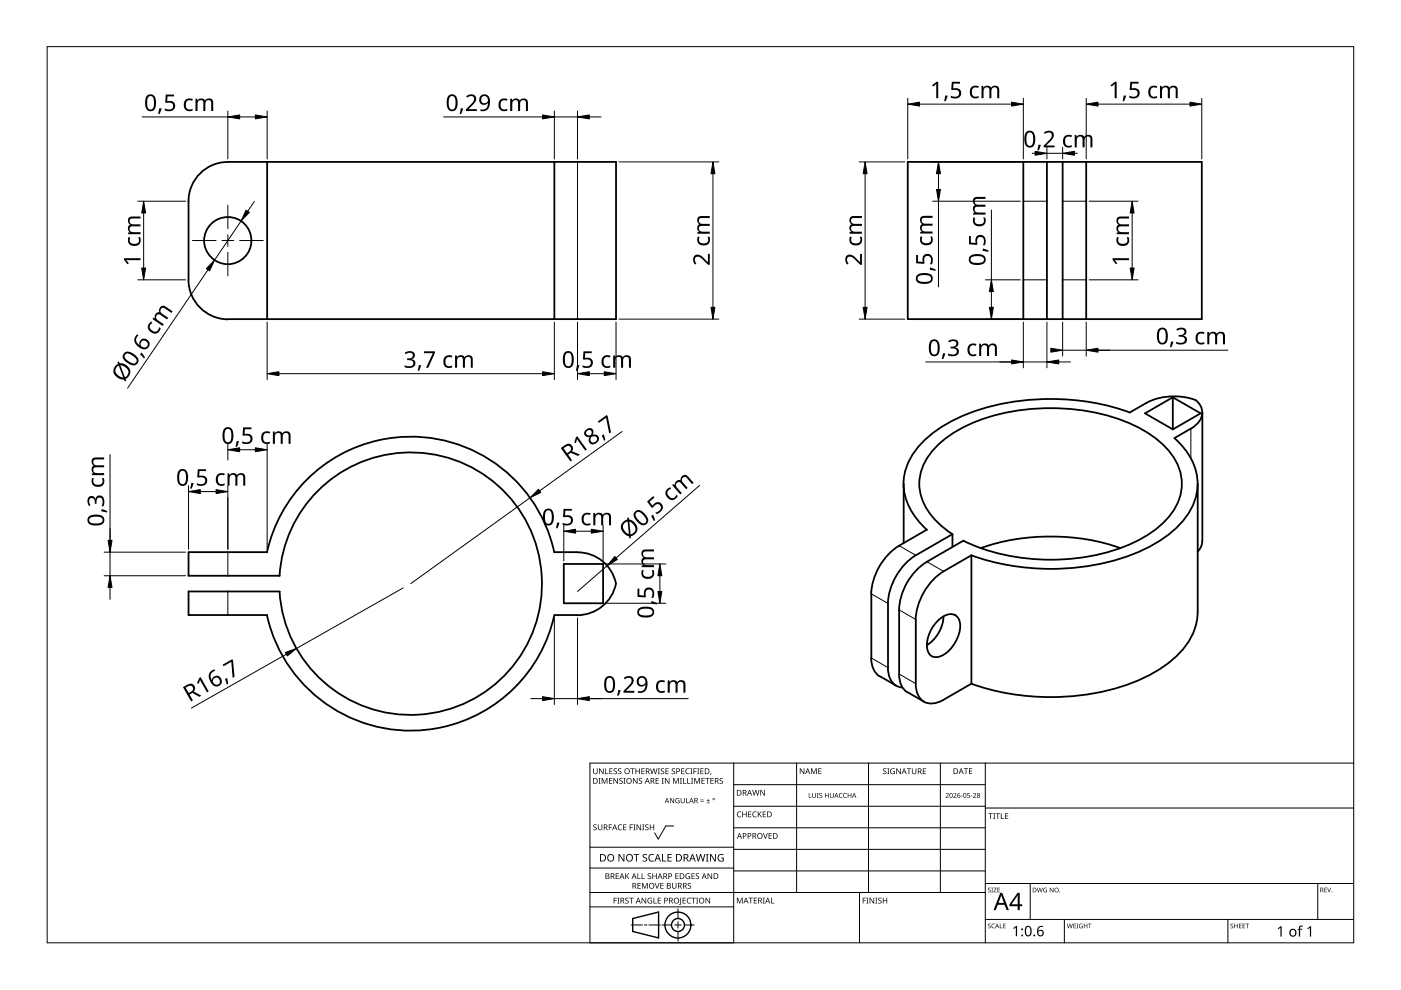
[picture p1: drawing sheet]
<svg xmlns="http://www.w3.org/2000/svg" width="297mm" height="210mm" viewBox="0 0 297 210" stroke-linecap="round" stroke-linejoin="round" font-family="sans-serif">
<g fill="none" stroke="#000" stroke-width=".38">
<path d="M56.6 34.3v33.4M117.5 34.3v33.4M192.5 34.3h62.3v33.4h-62.3zM217 34.3v33.4M222 34.3v33.4M225.3 34.3v33.4M230.3 34.3v33.4M40 59.3v-16.6a8.4 8.4 0 0 1 8.3-8.4h82.3v33.4h-82.3a8.4 8.4 0 0 1-8.3-8.3M243 85.4a13.2 13.2 0 0 1 10.5-.5 3.3 3.3 0 0 1-.4 5.6l-.6 .4M243.1 85.4l-3.5 2.1a50 50 0 0 0-37.1 1.4 20.2 20.2 0 0 0-10 9.4 11.5 11.5 0 0 0 2.4 12.4l1.6 1.6M248.7 84.2l-5.9 3.4 5.9 3.4M248.7 84.2v6.8"/>
<path d="M248.7 84.2l5.9 3.4-5.9 3.4M249 92.9a12.4 12.4 0 0 1 4.5 12.6 17.6 17.6 0 0 1-8.7 9.8 47.5 47.5 0 0 1-27.5 5 47.8 47.8 0 0 1-11.3-2.6M252.5 90.9l-3.5 2M254.9 87.5v27.2a3.1 3.1 0 0 1-1 2.3M56.6 117.1a31.2 31.2 0 0 1 30.5-24.5 31.2 31.2 0 0 1 30.4 24.5h4.9a8.2 8.2 0 0 1 8.2 6.7 8.4 8.4 0 0 1-8.2 6.6M56.6 117.1h-16.6v5h19.3M119.5 119.6h8.4v8.3h-8.4zM190.6 115.7a13 13 0 0 0-5.9 10.2M191.6 102.6v12.5M196.5 119.1a12.7 12.7 0 0 0-5.9 10.2M196.5 112.3l-5.9 3.4M201.9 113.3a14.2 14.2 0 0 1-6.9-9.7 11.5 11.5 0 0 1 4.5-9.9 33.5 33.5 0 0 1 18.5-6.9 41.5 41.5 0 0 1 25.2 4.9 14.2 14.2 0 0 1 7.3 9.5 11.4 11.4 0 0 1-4.5 10.2 33.6 33.6 0 0 1-18.5 7 43.7 43.7 0 0 1-23.2-3.7"/>
<path d="M201.9 113.2l-7.8 4.5a13.1 13.1 0 0 0-5.8 10.2v13.7a3.8 3.8 0 0 0 2.3 4l.7 .2M201.9 113.2v2.8M204.3 114.6l-7.8 4.5M206 117.7l-5.9 3.4M206 117.7v27.3M207.9 116.2a45.8 45.8 0 0 1 29.6 0M253.9 102.6v27.2M56.6 130.4a31.2 31.2 0 0 0 30.5 24.5 31.2 31.2 0 0 0 30.4-24.5M59.3 122.1a27.8 27.8 0 0 1 42.2-22.2 27.8 27.8 0 0 1 0 47.7 27.8 27.8 0 0 1-42.2-22.2M59.3 125.4h-19.3v5h16.6M117.5 130.4h4.9M184.7 139.5l.1 .8a4 4 0 0 0 1.6 3.1"/>
<path d="M184.7 125.9v13.6M190.6 129.3v13.6M194.2 131.3l-.1 13.7a3.8 3.8 0 0 0 2.8 4.1 4.8 4.8 0 0 0 3.1-.7M198.7 131.7a3.3 3.3 0 0 1 3.8-1.3 3.3 3.3 0 0 1 .8 4 6.8 6.8 0 0 1-4.6 4.9 2.08 2.08 0 0 1-2.2-2.5 7.7 7.7 0 0 1 2.2-5.1zM200 130.7a7.7 7.7 0 0 1-3.5 6.1M200 121.2a13.1 13.1 0 0 0-5.9 10.2M253.9 129.8a13.8 13.8 0 0 1-6 10.6 38.9 38.9 0 0 1-20.1 7.2 50.7 50.7 0 0 1-21.8-2.6M186.5 143.3l3.5 2.1M190.6 142.9a4.4 4.4 0 0 0 1.7 3.8M192.4 146.7l3.5 2.1M206 145l-5.9 3.4"/>
<circle cx="48.3" cy="51" r="5"/>
</g>
<g fill="none" stroke="#000" stroke-width=".21">
<path d="M122.4 34.3v33.4M217 42.7h5M222 59.3h-5M225.3 42.7h5M230.3 59.3h-5M252.5 90.9v6.3M48.3 117.1v5M190.6 115.7l3.6 2M196.5 119.1l3.6 2M48.3 125.4v5M184.7 125.9l3.6 2M184.7 139.5l3.6 2.1"/>
<path d="M190.6 129.3l3.6 2M190.6 142.9l3.6 2.1"/>
</g>
<path d="M10 9.9h277v190h-277z" fill="none" stroke="#000" stroke-width=".21"/>
<g fill="none" stroke="#000" stroke-width=".21">
<path d="M125.1 179.6h30.5M142.8 175.1h-1.6l-1.6 2.8-.8-1.3M155.6 166.4h53.3M155.6 161.8v38.1h-30.5v-38.1h161.9M168.9 161.8v27.4M184.1 161.8v27.4M199.4 161.8v27.4M208.9 170.9h-53.3M208.9 175.5h-53.3M208.9 161.8v38.1M287 171.3h-78.1M125.1 192.3h30.5"/>
<path d="M125.1 189.2h83.8M133.8 196.1h2.4M136.6 196.1h.6M140 196.1h-2.4M140.3 196.1h2.1M143.1 196.1h1.3M143.7 195.4v1.4M143.7 197.5v2M143.7 192.7v2M147.2 196.1h-2.1M155.6 180.1h53.3M155.6 184h-30.5"/>
<path d="M182.2 189.2v10.7M208.9 184.7h-53.3M218.4 187.3v7.6M225.7 194.9v5M260.3 194.9v5M279.4 187.3v7.6M287 194.9h-78.1M287 187.3h-78.1"/>
</g>
<g fill="#000">
<path d="M125.8 174.9l.5-.1h.2l-.1 .2a.25 .25 0 0 0-.3-.1 .25 .25 0 0 0 0 .4 .42 .42 0 0 1 .4 .5 .42 .42 0 0 1-.7 .2v-.1a.27 .27 0 0 0 .5 0 .27 .27 0 0 0-.1-.4l-.4-.2zM125.8 162.9h.1v.8a.32 .32 0 0 0 .3 .3 .32 .32 0 0 0 .3-.3v-.8h.2v.8a.47 .47 0 0 1-.5 .4 .47 .47 0 0 1-.4-.4zM126.9 165h.4l-.1 .1v1l.1 .1h-.4l.1-.1v-1zM126.8 174.8h.1v.8a.32 .32 0 0 0 .3 .3 .32 .32 0 0 0 .3-.3v-.8h.2v.8a.47 .47 0 0 1-.5 .4 .47 .47 0 0 1-.4-.4zM127 162.9h.2l.6 1v-1h.2v1.2h-.2l-.7-1 .1 1h-.2zM127.6 165h.2l.4 1 .4-1h.2v1.2h-.2v-1.1l-.4 1.1h-.1l-.4-1.1v1.1h-.1zM128.3 162.9h.2v1.1h.5v.1h-.7zM129.1 174.8h.7v.1h-.6v.5h.5v.1h-.5v.5h-.1zM129.1 165h.7v.1h-.5v.4h.5v.1h-.5v.4h.5v.2h-.7zM129.2 162.9h.7v.1h-.5v.4h.4v.2h-.4v.4h.5v.1h-.7zM130.1 163l.5-.1 .2 .1v.1a.25 .25 0 0 0-.4-.1 .25 .25 0 0 0 0 .4 .42 .42 0 0 1 .4 .5 .42 .42 0 0 1-.7 .2v-.1a.27 .27 0 0 0 .5 0 .27 .27 0 0 0-.1-.4l-.4-.2zM130.1 165h.1l.7 1v-1h.1v1.2h-.2l-.6-1v1h-.1z"/>
<path d="M131.1 175l.5-.2 .3 .1-.1 .1a.49 .49 0 0 0-.7 .4 .49 .49 0 0 0 .8 .4 .57 .57 0 0 1-.8 0 .57 .57 0 0 1 0-.8zM131.1 163l.4-.1 .2 .1v.1a.25 .25 0 0 0-.4-.1 .25 .25 0 0 0 0 .4 .42 .42 0 0 1 .4 .5 .42 .42 0 0 1-.6 .2v-.1a.27 .27 0 0 0 .4 0 .27 .27 0 0 0-.1-.4l-.3-.2zM131.4 165.1l.4-.2 .2 .1v.1a.25 .25 0 0 0-.4-.1 .25 .25 0 0 0 0 .4l.4 .2v.4l-.4 .2-.3-.1 .1-.1a.27 .27 0 0 0 .4 .1 .27 .27 0 0 0-.1-.4l-.4-.3zM132.2 165h.4l-.1 .1v1l.1 .1h-.4l.1-.1v-1zM132.1 174.8h.7v.1h-.5v.4h.5v.1h-.5v.5h.5v.1h-.7zM133.5 174.8h.7v.1h-.5v.5h.5v.1h-.5v.5h-.2zM133.6 162.9h.9v.1h-.3v1.1h-.2v-1.1h-.4zM134.3 174.8h.4l-.1 .1v1l.1 .1h-.4l.1-.1v-1zM134.2 165h.2l.6 1v-1h.2v1.2h-.2l-.7-1v1h-.1zM134.7 162.9h.2v.5h.6v-.5h.2v1.2h-.2v-.5h-.6v.5h-.2zM135 174.8h.1l.7 1v-1h.1v1.2h-.2l-.6-1v1h-.1zM135.5 165.1l.4-.2 .2 .1v.1a.25 .25 0 0 0-.4-.1 .25 .25 0 0 0 0 .4l.4 .2v.4l-.4 .2-.3-.1 .1-.1a.27 .27 0 0 0 .4 .1 .27 .27 0 0 0-.1-.4l-.3-.3z"/>
<path d="M136.2 174.8h.4l-.1 .1v1l.1 .1h-.4l.1-.1v-1zM136 162.9h.7v.1h-.6v.4h.5v.2h-.5v.4h.6v.1h-.7zM136.8 174.9l.4-.1h.3l-.1 .2a.25 .25 0 0 0-.3-.1 .25 .25 0 0 0 0 .4 .42 .42 0 0 1 .4 .5 .42 .42 0 0 1-.7 .2v-.1a.27 .27 0 0 0 .5 0 .27 .27 0 0 0-.1-.4l-.4-.2zM137.8 174.8h.1v.5h.6v-.5h.2v1.2h-.2v-.6h-.6v.6h-.1zM137.8 162.9h.2l.3 1 .2-1h.2l.3 1 .2-1h.2l-.3 1.2h-.2l-.3-1-.3 1h-.1zM139 165h.7v.1h-.5v.4h.5v.1h-.5v.4h.5v.2h-.7zM139.5 162.9h.4l-.1 .1v1l.1 .1h-.4l.1-.1v-1zM140.3 165h.4l-.1 .1v1l.1 .1h-.4l.1-.1v-1zM140.1 163l.5-.1 .2 .1v.1a.25 .25 0 0 0-.4-.1 .25 .25 0 0 0 0 .4 .42 .42 0 0 1 .4 .5 .42 .42 0 0 1-.7 .2l.1-.1a.27 .27 0 0 0 .4 0 .27 .27 0 0 0-.1-.4l-.4-.2zM141.1 162.9h.7v.1h-.6v.4h.5v.2h-.5v.4h.6v.1h-.7zM141 165h.1l.7 1v-1h.1v1.2h-.1l-.7-1v1h-.1zM142.1 169.2h.1l.6 .9v-.9h.1v1.1h-.1l-.6-.9v.9h-.1z"/>
<path d="M142.5 163l.4-.1 .2 .1v.1a.25 .25 0 0 0-.4-.1 .25 .25 0 0 0 0 .4 .42 .42 0 0 1 .4 .5 .42 .42 0 0 1-.6 .2v-.1a.27 .27 0 0 0 .4 0 .27 .27 0 0 0-.1-.4l-.4-.2zM142.7 165h.2l.4 1 .4-1h.2v1.2h-.1v-1.1l-.4 1.1h-.2l-.4-1.1v1.1h-.1zM143.3 169.3l.5-.1 .3 .1-.1 .1a.45 .45 0 0 0-.7 .3 .45 .45 0 0 0 .6 .5v-.4h-.2v-.1h.4v.6a.6 .6 0 0 1-.8-.2 .6 .6 0 0 1 0-.8zM144.2 165h.4l-.2 .1v1l.2 .1h-.4l.1-.1v-1zM144.8 165h.2v1h.5v.2h-.7zM144.4 162.9h.7v.1h-.5v.4h.5v.2h-.5v.4h.5v.1h-.7zM144.3 169.2h.2v.7a.28 .28 0 0 0 .2 .3 .28 .28 0 0 0 .3-.3v-.7h.2v.7a.42 .42 0 0 1-.5 .4 .42 .42 0 0 1-.4-.4zM145.5 169.2h.1v1h.5v.1h-.6zM145.7 165h.2v1h.5v.2h-.7zM145.5 163.1l.3-.2 .4 .1v.1l-.3-.1a.49 .49 0 0 0-.4 .7 .49 .49 0 0 0 .7 .3 .57 .57 0 0 1-.8-.1 .57 .57 0 0 1 0-.8zM146.4 162.9h.4l-.1 .1v1l.1 .1h-.4l.1-.1v-1zM146.5 165h.5l-.2 .1v1l.2 .1h-.5l.2-.1v-1z"/>
<path d="M147 162.9h.7v.1h-.5v.5h.5v.1h-.5v.5h-.2zM147.2 165h.2l.4 1 .4-1h.2v1.2h-.2l.1-1.1-.5 1.1h-.1l-.4-1.1v1.1h-.1zM147.8 162.9h.5l-.2 .1v1l.2 .1h-.5l.2-.1v-1zM148.5 169.9h.7v.1h-.7zM148.5 169.5h.7v.2h-.7zM148.5 162.9h.7v.1h-.6v.4h.5v.2h-.5v.4h.6v.1h-.7zM148.7 165h.7v.1h-.5v.4h.5v.1h-.5v.4h.5v.2h-.7zM149.8 170.2h.7v.1h-.7zM149.5 165h.9v.1h-.3v1.1h-.2v-1.1h-.4zM150.1 169.4l.1 .3h.3l-.3 .1v.3l-.1-.3h-.3l.3-.1zM150.7 163.9h.1l-.2 .4zM150.6 165h.7v.1h-.5v.4h.5v.1h-.5v.4h.5v.2h-.7z"/>
<path d="M152.6 165.1l.4-.2 .3 .1-.1 .1a.25 .25 0 0 0-.4-.1 .25 .25 0 0 0 0 .4l.4 .2 .1 .4-.4 .2-.4-.1 .1-.1a.27 .27 0 0 0 .5 .1 .27 .27 0 0 0-.1-.4l-.4-.3zM156.4 172.2l.4-.2 .4 .1-.1 .1a.49 .49 0 0 0-.7 .5 .49 .49 0 0 0 .7 .4 .57 .57 0 0 1-.8 0 .57 .57 0 0 1 0-.8zM157.4 172.1h.1v.5h.7v-.5h.1v1.2h-.1v-.6h-.7v.6h-.1zM158.6 172.1h.7v.1h-.5v.4h.5v.1h-.5v.4h.5v.2h-.7zM159.7 172.2l.3-.2 .4 .1v.1h-.3a.49 .49 0 0 0-.4 .6 .49 .49 0 0 0 .7 .3 .57 .57 0 0 1-.8 0 .57 .57 0 0 1 0-.8zM159.5 167.5h.1l.3 1 .3-1h.1l.3 1 .3-1h.1l-.3 1.2h-.2l-.3-1.1-.2 1.1h-.2zM160.7 172.1h.1v.6l.5-.6h.2l-.5 .5 .5 .7h-.1l-.5-.6-.1 .6h-.1zM161.8 176.6h.1l.4 1.1 .3-1.1h.2l-.4 1.2h-.2zM161.2 167.5h.2l.6 1v-1h.2v1.2h-.2l-.7-1v1h-.1zM161.7 172.1h.7v.1h-.5v.4h.5v.1h-.5v.4h.5v.2h-.7zM163 176.6h.6v.2h-.5v.3h.5v.2h-.5v.4h.5v.1h-.6zM169.6 162.9h.2l.6 1v-1h.1v1.2h-.1l-.7-1v1h-.1z"/>
<path d="M171.5 168.1h.1v1h.5v.1h-.6zM172 162.9h.2l.4 1 .3-1h.3v1.2h-.2v-1l-.4 1h-.1l-.4-1.1v1.1h-.1zM172.2 168.1h.1v.7a.26 .26 0 0 0 .3 .3 .26 .26 0 0 0 .3-.3v-.7h.1v.7a.39 .39 0 0 1-.4 .4 .39 .39 0 0 1-.4-.4zM173.2 168.1h.4l-.2 1 .2 .1h-.4l.1-.1zM173.5 162.9h.7v.1h-.5v.4h.4v.1h-.4v.5h.5v.1h-.7zM173.8 168.2l.3-.1 .2 .1v.1a.25 .25 0 0 0-.4-.1 .25 .25 0 0 0 0 .4 .25 .25 0 0 0 .3 .1 .32 .32 0 0 1 0 .5 .32 .32 0 0 1-.5-.2 .25 .25 0 0 0 .3 .1 .25 .25 0 0 0 .1-.3l-.4-.3zM174.9 168.1h.1v.5h.6v-.5h.1v1.1h-.1v-.5h-.6v.5h-.1zM176 168.1h.1v.7a.26 .26 0 0 0 .3 .3 .26 .26 0 0 0 .2-.3v-.7h.1v.7a.39 .39 0 0 1-.3 .4 .39 .39 0 0 1-.4-.4zM178 168.3l.6-.1h-.2a.42 .42 0 0 0-.4 .6 .42 .42 0 0 0 .6 .2 .48 .48 0 0 1-.7 0 .48 .48 0 0 1 .1-.7zM178.9 168.3l.4-.2 .3 .1-.1 .1a.41 .41 0 0 0-.6 .4 .41 .41 0 0 0 .6 .3 .48 .48 0 0 1-.7 0 .48 .48 0 0 1 .1-.7zM179.7 168.1h.2v.5h.5v-.5h.1v1.1h-.1v-.5h-.5v.5h-.2zM187.3 163l.4-.1 .2 .1v.1a.25 .25 0 0 0-.4-.1 .25 .25 0 0 0 0 .4 .42 .42 0 0 1 .4 .5 .42 .42 0 0 1-.6 .2v-.1a.27 .27 0 0 0 .4 0 .27 .27 0 0 0-.1-.4l-.3-.2z"/>
<path d="M188.1 162.9h.5l-.2 .1v1l.2 .1h-.5l.2-.1v-1zM188.9 163.1l.5-.2 .3 .1v.1a.5 .5 0 0 0-.8 .4 .5 .5 0 0 0 .7 .5v-.4h-.3v-.1h.4v.6a.66 .66 0 0 1-.8-.1 .66 .66 0 0 1 0-.9zM190 162.9h.2l.7 1-.1-1h.2v1.2h-.2l-.6-1v1h-.2zM192.3 162.9h.9v.1h-.4v1.1h-.2v-1.1h-.3zM193.3 162.9h.2v.8a.32 .32 0 0 0 .3 .3 .32 .32 0 0 0 .3-.3v-.8h.2v.8a.47 .47 0 0 1-.5 .4 .47 .47 0 0 1-.5-.4zM195.7 162.9h.6v.1h-.5v.4h.5v.2h-.5v.4h.5v.1h-.6zM200.5 168.3a.37 .37 0 0 1 .6 0 .37 .37 0 0 1-.2 .5l-.3 .3h.6v.1h-.7l.3-.4a.27 .27 0 0 0 .2-.4 .27 .27 0 0 0-.4-.1zM202.1 168.3a.37 .37 0 0 1 .6 0 .37 .37 0 0 1-.2 .5l-.2 .3h.5v.1h-.7l.3-.4a.27 .27 0 0 0 .3-.4 .27 .27 0 0 0-.5-.1zM203.7 168.7h.4v.1h-.4zM204.4 162.9h.9v.1h-.4v1.1h-.2v-1.1h-.3zM205.1 168.1h.5v.2h-.4v.3a.34 .34 0 0 1 .5 .1 .34 .34 0 0 1-.2 .5 .34 .34 0 0 1-.4-.2 .29 .29 0 0 0 .4 .1 .29 .29 0 0 0 0-.5 .29 .29 0 0 0-.4 0zM205.8 168.7h.4v.1h-.4z"/>
<path d="M205.4 162.9h.7v.1h-.5v.4h.5v.1h-.5v.5h.5v.1h-.7zM206.3 168.3a.37 .37 0 0 1 .6 0 .37 .37 0 0 1-.2 .5l-.2 .3h.5v.1h-.7l.3-.4a.27 .27 0 0 0 .3-.4 .27 .27 0 0 0-.5-.1zM209.6 172.4h.9v.2h-.4v1h-.1v-1h-.4zM210.6 172.4h.4l-.1 .1v1l.1 .1h-.4l.1-.1v-1zM211.1 172.4h.9v.2h-.4v1h-.1v-1h-.4zM212.2 172.4h.2v1.1h.5v.1h-.7zM213.1 172.4h.7v.2h-.6v.3h.5v.2h-.5v.4h.6v.1h-.7zM130.1 190.3h.7v.2h-.5v.4h.4v.1h-.4v.6h-.2zM130.5 185.2h.7v.1h-.5v.4h.5v.1h-.5v.4h.5v.2h-.7zM130.9 190.3h.4l-.1 .2v.9l.1 .2h-.4l.1-.2v-.9zM131.1 181.1h.3l.8 1.3v-1.3h.2v1.6h-.3l-.8-1.4v1.4h-.2zM132.6 190.5l.4-.2 .3 .1-.1 .1a.25 .25 0 0 0-.4-.1 .25 .25 0 0 0 0 .4 .4 .4 0 0 1 .5 .3 .4 .4 0 0 1-.3 .5 .4 .4 0 0 1-.5-.2h.1a.27 .27 0 0 0 .5 .1 .27 .27 0 0 0-.1-.5l-.4-.2z"/>
<path d="M132.6 185.2h.1v.6l.6-.6h.1l-.4 .5 .5 .7h-.2l-.5-.6-.1 .6h-.1zM133.4 190.3h.9v.2h-.4v1.1h-.1v-1.1h-.4zM134.3 181.1h1.2v.2h-.5v1.4h-.2v-1.4h-.5zM135.2 185.2h.1v1h.5v.2h-.6zM135.2 187.2h.6v.1h-.5v.4h.5v.2h-.5v.4h.5v.1h-.6zM136 185.2h.2v1h.5v.2h-.7zM136.1 187.2h.2l.4 1 .4-1h.2v1.2h-.1v-1l-.4 1h-.2l-.4-1 .1 1h-.2zM136 190.3h.2l.7 1.1-.1-1.1h.2v1.3h-.2l-.6-1v1h-.2zM136.3 181.2l.4-.1h.5l-.2 .2a.33 .33 0 0 0-.5 .1 .33 .33 0 0 0 .4 .4 .49 .49 0 0 1 .3 .7 .49 .49 0 0 1-.8 .2l-.2-.1v-.2l.3 .1a.35 .35 0 0 0 .5-.2 .35 .35 0 0 0-.4-.4l-.3-.3zM137.4 190.5l.6-.2 .3 .1-.1 .1a.5 .5 0 0 0-.8 .4 .5 .5 0 0 0 .7 .5v-.3h-.3v-.2h.5v.6a.66 .66 0 0 1-.9-.1 .66 .66 0 0 1 0-.9zM137.4 185.3l.4-.2 .2 .1v.1a.25 .25 0 0 0-.4-.1 .25 .25 0 0 0 0 .4 .42 .42 0 0 1 .4 .6 .42 .42 0 0 1-.6 .2v-.2a.27 .27 0 0 0 .4 .1 .27 .27 0 0 0-.1-.4l-.3-.3zM137.7 181.3l.4-.2h.6l-.1 .2-.4-.1a.64 .64 0 0 0-.5 .9 .64 .64 0 0 0 .9 .3v.2a.83 .83 0 0 1-1-.3 .83 .83 0 0 1 .1-1z"/>
<path d="M138.6 190.3h.1v1.1h.5v.2h-.6zM138.8 187.2h.2l.3 1.1 .4-1.1h.1l-.4 1.2h-.1zM138.3 185.2h.2v.5h.6v-.5h.1v1.2h-.1v-.6h-.6v.6h-.2zM139.5 190.3h.6v.2h-.5v.4h.5v.1h-.5v.4h.5v.2h-.6zM140.4 181.1h.2v1.4h.7v.2h-.9zM140 187.2h.7v.1h-.5v.4h.5v.2h-.5v.4h.5v.1h-.7zM141.5 181.1h.9v.2h-.7v.4h.7v.2h-.7v.6h.7v.2h-.9zM142.5 187.2h.1v.8a.32 .32 0 0 0 .4 .3 .32 .32 0 0 0 .3-.3v-.8h.1v.8a.47 .47 0 0 1-.4 .4 .47 .47 0 0 1-.5-.4zM143.2 185.2h.7v.1h-.6v.4h.5v.1h-.5v.4h.6v.2h-.7zM144.2 190.3h.2v1.3l-.1 .2-.3 .1v-.2l.2-.1zM144.7 190.3h.7v.2h-.5v.4h.5v.1h-.5v.4h.5v.2h-.7zM145.5 185.3l.4-.2 .4 .1-.1 .1a.5 .5 0 0 0-.7 .4 .5 .5 0 0 0 .7 .5v-.3h-.3v-.2h.4v.6a.66 .66 0 0 1-.9-.1 .66 .66 0 0 1 .1-.9z"/>
<path d="M145.8 190.5l.3-.2 .4 .1v.1h-.3a.49 .49 0 0 0-.4 .6 .49 .49 0 0 0 .7 .3 .57 .57 0 0 1-.8 0 .57 .57 0 0 1 0-.8zM145.9 187.3l.4-.1 .2 .1v.1a.25 .25 0 0 0-.4-.1 .25 .25 0 0 0 0 .4l.4 .2v.3l-.4 .2h-.3l.1-.1a.27 .27 0 0 0 .4 0 .27 .27 0 0 0-.1-.4l-.4-.2zM146.6 190.3h.9v.2h-.4v1.1h-.1v-1.1h-.4zM146.6 185.2h.7v.1h-.5v.4h.5v.1h-.5v.4h.5v.2h-.7zM147.6 190.3h.4l-.1 .2v.9l.1 .2h-.4l.1-.2v-.9zM147.6 185.3l.4-.2 .2 .1v.1a.25 .25 0 0 0-.4-.1 .25 .25 0 0 0 0 .4 .42 .42 0 0 1 .4 .6 .42 .42 0 0 1-.7 .2l.1-.2a.27 .27 0 0 0 .4 .1 .27 .27 0 0 0-.1-.4l-.4-.3zM147.5 181.1h.2l.4 1.3 .3-1.3h.2l.4 1.3 .3-1.3h.2l-.4 1.6h-.2l-.4-1.4-.3 1.4h-.2zM149.7 181.1h.5l-.2 .1v1.3l.2 .2h-.5l.1-.2v-1.3zM149.6 190.3h.2l.6 1.1v-1.1h.2v1.3h-.2l-.7-1v1h-.1zM150 185.2h.2l.6 1v-1h.2v1.2h-.2l-.6-1v1h-.2zM150.5 181.1h.3l.8 1.3v-1.3h.2v1.6h-.2l-.9-1.4v1.4h-.2zM152.4 181.3l.7-.2h.3l-.1 .2a.65 .65 0 0 0-1 .5 .65 .65 0 0 0 .9 .7v-.5h-.3v-.2h.5v.8a.86 .86 0 0 1-1.1-.2 .86 .86 0 0 1 .1-1.1z"/>
<path d="M156.2 190.3h.3l.3 1 .4-1h.3v1.2h-.2v-1l-.4 1h-.1l-.4-1v1h-.2zM158.7 190.3h.9v.2h-.3v1h-.2v-1h-.4zM159.8 190.3h.7v.2h-.5v.3h.5v.2h-.5v.4h.5v.1h-.7zM161.7 190.3h.5l-.2 .2v.9l.2 .1h-.5l.2-.1v-.9zM163.5 190.3h.1v1.1h.6v.1h-.7zM182.9 190.3h.7v.2h-.5v.4h.5v.1h-.5v.6h-.2zM183.7 190.3h.4l-.1 .2v.9l.1 .2h-.4l.1-.2v-.9zM184.4 190.3h.1l.7 1v-1h.1v1.3h-.1l-.7-1v1h-.1zM185.6 190.3h.4l-.1 .2v.9l.1 .2h-.4l.1-.2v-.9zM186.2 190.5l.5-.2 .2 .1v.1a.25 .25 0 0 0-.4-.1 .25 .25 0 0 0 0 .4l.4 .2v.4l-.4 .2-.3-.1v-.1a.27 .27 0 0 0 .5 .1 .27 .27 0 0 0-.1-.5l-.4-.2zM187.2 190.3h.1v.6h.6v-.6h.2v1.3h-.2v-.6h-.6v.6h-.1zM209.5 188.3l.3-.1 .2 .2a.24 .24 0 0 0-.3-.1 .24 .24 0 0 0-.1 .3 .24 .24 0 0 0 .3 .1l.2 .2-.1 .2-.4 .1-.2-.2a.23 .23 0 0 0 .4 .2 .23 .23 0 0 0 0-.4l-.3-.2z"/>
<path d="M209.5 195.9l.3-.1 .2 .2a.24 .24 0 0 0-.3-.1 .24 .24 0 0 0-.1 .3 .24 .24 0 0 0 .3 .1 .31 .31 0 0 1 0 .5 .31 .31 0 0 1-.5-.1 .23 .23 0 0 0 .4 .1 .23 .23 0 0 0 0-.4l-.3-.2zM210.2 188.2h.3l-.1 .1 .1 .9h-.3l.1-.1zM210.3 196l.4-.2 .2 .1v.1a.39 .39 0 0 0-.6 .3 .39 .39 0 0 0 .6 .4 .46 .46 0 0 1-.7-.1 .46 .46 0 0 1 .1-.6zM210.7 188.2h.6l-.5 .9h.5v.1h-.7l.5-.9h-.4zM212 195.8h.1v.9l.4 .1h-.5zM211.5 188.2h.5l-.4 .1v.3h.4l-.4 .1v.4l.4 .1h-.5zM212.7 195.8h.5l-.4 .1v.3h.4l-.4 .2v.3l.4 .1h-.5zM214.8 196.8l.6-.5h.2v2.2h-.2v-1.9l-.4 .4zM219.8 188.2h.2l.2 .8 .2-.8h.1l.3 .8 .2-.8h.1l-.3 1h-.1l-.2-.8-.3 .8h-.1zM221.3 188.3h.7h-.1a.4 .4 0 0 0-.6 .4 .4 .4 0 0 0 .6 .4v-.3l-.2-.1h.3v.5a.53 .53 0 0 1-.7-.2 .53 .53 0 0 1 0-.7zM222.6 188.2h.1l.5 .8v-.8h.1v1h-.1l-.5-.8v.8h-.1zM226.2 195.8h.1l.2 .9 .3-.9h.1l.2 .9 .2-.9h.1l-.2 1h-.1l-.3-.8-.2 .8h-.1z"/>
<path d="M227.6 195.8h.5l-.4 .1v.3h.4l-.4 .2v.3l.4 .1h-.5zM228.3 195.8h.3l-.1 .1 .1 .9h-.3l.1-.1zM228.9 196l.7-.1-.2 .1a.4 .4 0 0 0-.5 .3 .4 .4 0 0 0 .5 .4v-.3l-.2-.1h.4v.5a.53 .53 0 0 1-.7-.1 .53 .53 0 0 1 0-.7zM229.8 195.8h.1v.4h.5v-.4h.1v1h-.1v-.4h-.5v.4h-.1zM230.7 195.8h.7l-.3 .1v.9h-.1v-.9zM260.9 195.9l.4-.1 .1 .2a.24 .24 0 0 0-.3-.1 .24 .24 0 0 0-.1 .3 .24 .24 0 0 0 .4 .1 .31 .31 0 0 1 0 .5 .31 .31 0 0 1-.5-.1 .23 .23 0 0 0 .3 .1 .23 .23 0 0 0 .1-.4l-.4-.2zM261.7 195.8h.1v.4h.5v-.4h.1v1h-.1v-.4h-.5v.4h-.1zM262.7 195.8h.5l-.4 .1v.3h.4l-.4 .2v.3l.4 .1h-.5zM263.5 195.8h.5l-.4 .1v.3h.4l-.4 .2v.3l.4 .1h-.5zM264.1 195.8h.7l-.3 .1v.9h-.1v-.9zM270.9 196.9l.6-.5h.2v2.2h-.2v-1.9l-.4 .3zM275.5 196.4l.7-.1v.2h-.4l-.1 .2-.1 .2h.5v.2h-.5v1.5h-.2v-1.5h-.3l.3-.2z"/>
<path d="M277.2 196.9l.6-.5h.2v2.2h-.3v-1.9l-.4 .3zM280.8 188.2h.5l-.4 .1v.3h.4l-.4 .1v.4l.4 .1h-.5zM281.4 188.2h.1l.3 .8 .3-.8h.1l-.3 1h-.1z"/>
<path d="M125.8 165h.3a.54 .54 0 0 1 .6 .6 .56 .56 0 0 1-.6 .6h-.3zM125.9 165.1v.9h.2a.43 .43 0 0 0 .5-.4 .41 .41 0 0 0-.5-.5z"/>
<path d="M128 174.8h.3a.35 .35 0 0 1 .5 .2 .35 .35 0 0 1-.3 .5l.4 .5h-.2l-.3-.5h-.2v.5h-.2zM128.2 174.9v.5h.1a.23 .23 0 0 0 .3-.2 .23 .23 0 0 0-.3-.3z"/>
<path d="M130.3 174.8h.1l.5 1.2h-.2l-.1-.4h-.5l-.2 .4h-.1zM130.3 175l-.2 .5h.4z"/>
<path d="M132.3 163.5a.61 .61 0 0 1 1.2 0 .61 .61 0 0 1-1.2 0zM132.7 163.1l-.1 .4a.45 .45 0 0 0 .5 .4 .45 .45 0 0 0 .3-.5 .45 .45 0 0 0-.5-.4z"/>
<path d="M132.7 165.6a.61 .61 0 0 1 1.2 0 .61 .61 0 0 1-1.2 0zM133.1 165.2a.47 .47 0 0 0-.1 .7 .47 .47 0 0 0 .7-.1 .45 .45 0 0 0 0-.6 .45 .45 0 0 0-.6 0z"/>
<path d="M136.9 162.9h.4a.35 .35 0 0 1 .4 .3 .35 .35 0 0 1-.2 .4l.3 .5h-.2l-.3-.5h-.2v.5h-.2zM137.1 163v.5h.2a.23 .23 0 0 0 .3-.2 .23 .23 0 0 0-.3-.3z"/>
<path d="M137.2 165h.1l.5 1.2h-.2l-.1-.4h-.5l-.1 .4h-.2zM137.2 165.1l-.2 .6h.4z"/>
<path d="M138 165h.3a.35 .35 0 0 1 .4 .2 .35 .35 0 0 1-.2 .4l.3 .6h-.2l-.3-.5h-.2v.5h-.1zM138.1 165.1v.4h.2a.23 .23 0 0 0 .3-.2 .23 .23 0 0 0-.3-.2z"/>
<path d="M141.4 169.2h.1l.4 1.1h-.1l-.2-.3h-.4l-.1 .3h-.2zM141.4 169.3l-.2 .5h.4z"/>
<path d="M143.4 162.9h.3a.41 .41 0 0 1 .5 .5 .41 .41 0 0 1-.6 .3v.4h-.2zM143.6 163v.5a.29 .29 0 0 0 .4-.2 .29 .29 0 0 0-.4-.3z"/>
<path d="M146.5 169.2h.2l.4 1.1h-.2l-.1-.3h-.4l-.2 .3h-.1zM146.6 169.3l-.2 .5h.4z"/>
<path d="M147.2 169.2h.3a.31 .31 0 0 1 .4 .2 .31 .31 0 0 1-.2 .4l.3 .5h-.1l-.3-.5h-.2v.5h-.2zM147.4 169.3v.4h.1a.21 .21 0 0 0 .3-.2 .21 .21 0 0 0-.3-.2z"/>
<path d="M149.4 162.9h.4a.61 .61 0 0 1 .6 .6 .61 .61 0 0 1-.6 .6h-.4zM149.6 163v1h.2a.48 .48 0 0 0 .4-.5 .48 .48 0 0 0-.4-.5z"/>
<path d="M151.1 169.4a.24 .24 0 0 1 .4 0 .24 .24 0 0 1-.4 0zM151.2 169.4a.15 .15 0 0 0 .3 0 .15 .15 0 0 0-.3 0z"/>
<path d="M151.6 165h.3a.35 .35 0 0 1 .4 .2 .35 .35 0 0 1-.2 .4l.3 .6h-.1l-.3-.5h-.3v.5h-.1zM151.7 165.1v.4h.2a.23 .23 0 0 0 .3-.2 .23 .23 0 0 0-.3-.2z"/>
<path d="M156.7 176.6h.2l.4 1.2h-.1l-.2-.3h-.5l-.1 .3h-.2zM156.8 176.8l-.2 .5h.4z"/>
<path d="M156.2 167.5h.4a.61 .61 0 0 1 .6 .6 .61 .61 0 0 1-.6 .6h-.4zM156.4 167.6v1h.2a.49 .49 0 0 0 .4-.4 .49 .49 0 0 0-.3-.6z"/>
<path d="M157.5 167.5h.3a.35 .35 0 0 1 .4 .2 .35 .35 0 0 1-.2 .4l.3 .6h-.1l-.3-.5h-.3v.5h-.1zM157.6 167.6v.5h.2a.23 .23 0 0 0 .3-.3 .23 .23 0 0 0-.3-.2z"/>
<path d="M157.5 176.6h.3a.41 .41 0 0 1 .5 .5 .41 .41 0 0 1-.7 .3v.4h-.1zM157.6 176.8v.4a.29 .29 0 0 0 .5-.2 .29 .29 0 0 0-.5-.2z"/>
<path d="M158.5 176.6h.3a.41 .41 0 0 1 .5 .5 .41 .41 0 0 1-.6 .3v.4h-.2zM158.7 176.8v.4a.29 .29 0 0 0 .4-.2 .29 .29 0 0 0-.4-.2z"/>
<path d="M158.8 167.5h.2l.5 1.2h-.2l-.1-.4h-.5l-.2 .4h-.1zM158.9 167.6l-.2 .6h.4z"/>
<path d="M159.6 176.6h.3a.35 .35 0 0 1 .4 .3 .35 .35 0 0 1-.2 .4l.3 .5h-.2l-.3-.5h-.2v.5h-.1zM159.7 176.8v.4h.2a.23 .23 0 0 0 .3-.2 .23 .23 0 0 0-.3-.2z"/>
<path d="M160.4 177.2a.65 .65 0 0 1 1.3 0 .65 .65 0 0 1-1.3 0zM160.8 176.8l-.1 .4a.45 .45 0 0 0 .5 .4 .45 .45 0 0 0 .4-.5 .45 .45 0 0 0-.5-.4z"/>
<path d="M162.7 172.1h.3a.61 .61 0 0 1 .6 .6 .61 .61 0 0 1-.6 .6h-.3zM162.8 172.2v.9h.2a.48 .48 0 0 0 .5-.4 .48 .48 0 0 0-.5-.5z"/>
<path d="M163.9 176.6h.4a.61 .61 0 0 1 .6 .7 .61 .61 0 0 1-.7 .5h-.3zM164.1 176.8v.9h.1a.48 .48 0 0 0 .5-.4 .48 .48 0 0 0-.4-.5z"/>
<path d="M171.2 162.9h.1l.5 1.2h-.2l-.1-.4h-.5l-.1 .4h-.2zM171.2 163.1l-.1 .5h.3z"/>
<path d="M177.3 168.1l.5 1.1-.3-.4h-.4l-.2 .4zM177.3 168.3l-.1 .4h.3z"/>
<path d="M181.1 168.1l.5 1.1-.3-.4h-.4l-.2 .4zM181.1 168.3l-.2 .4h.4z"/>
<path d="M191.6 162.9h.2l.4 1.2h-.1l-.2-.4h-.4l-.2 .4h-.1zM191.7 163.1l-.2 .5h.4z"/>
<path d="M194.6 162.9h.3a.35 .35 0 0 1 .5 .2 .35 .35 0 0 1-.3 .5l.4 .5h-.2l-.3-.5h-.3v.5h-.1zM194.7 163v.5h.2a.23 .23 0 0 0 .3-.2 .23 .23 0 0 0-.3-.3z"/>
<path d="M201.4 168.2l.4-.1 .2 .3v.5l-.2 .3-.3-.1-.2-.2zM201.5 168.3l-.1 .2a.38 .38 0 0 0 .3 .5 .41 .41 0 0 0 .2-.4 .41 .41 0 0 0-.4-.3z"/>
<path d="M203.1 168.2l.4-.1-.3 .2-.1 .3a.35 .35 0 0 1 .5 .2 .35 .35 0 0 1-.4 .5 .35 .35 0 0 1-.2-.5zM203.1 168.9a.22 .22 0 0 0 .4 0 .22 .22 0 0 0-.4 0z"/>
<path d="M202.2 162.9h.3a.55 .55 0 0 1 .6 .6 .56 .56 0 0 1-.6 .6h-.3zM202.3 163v1h.2a.48 .48 0 0 0 .5-.5 .48 .48 0 0 0-.5-.5z"/>
<path d="M203.7 162.9h.2l.4 1.2h-.1l-.2-.4h-.5l-.1 .4h-.2zM203.8 163.1l-.2 .5h.4z"/>
<path d="M204.3 168.2l.4-.1 .2 .3v.5l-.2 .3-.3-.1-.1-.2zM204.4 168.3v.1a.37 .37 0 0 0-.1 .4 .37 .37 0 0 0 .4 .2 .4 .4 0 0 0 .1-.4 .4 .4 0 0 0-.4-.3z"/>
<path d="M207.2 168.2a.29 .29 0 0 1 .5 0 .29 .29 0 0 1-.1 .4 .29 .29 0 0 1 .1 .5 .29 .29 0 0 1-.5 0 .29 .29 0 0 1 .1-.5zM207.3 168.9a.2 .2 0 0 0 .4 0 .2 .2 0 0 0-.4 0zM207.3 168.4a.17 .17 0 0 0 .3 0 .17 .17 0 0 0-.3 0z"/>
<path d="M128.4 185.2h.3a.31 .31 0 0 1 .5 .1 .31 .31 0 0 1-.3 .4 .33 .33 0 0 1 .3 .4 .33 .33 0 0 1-.4 .3h-.4zM128.5 185.8v.4h.3a.23 .23 0 0 0 .3-.2 .23 .23 0 0 0-.3-.2zM128.5 185.3v.4h.2a.21 .21 0 0 0 .3-.2 .21 .21 0 0 0-.3-.2z"/>
<path d="M127.2 181.1h.5a.71 .71 0 0 1 .8 .8 .73 .73 0 0 1-.8 .8h-.5zM127.4 181.2v1.3h.2a.56 .56 0 0 0 .7-.6 .54 .54 0 0 0-.6-.7z"/>
<path d="M129.5 185.2h.3a.35 .35 0 0 1 .4 .2 .35 .35 0 0 1-.2 .4l.3 .6h-.1l-.3-.5h-.3v.5h-.1zM129.6 185.3v.4h.2a.23 .23 0 0 0 .3-.2 .23 .23 0 0 0-.3-.2z"/>
<path d="M128.9 181.3a.76 .76 0 0 1 1.1 .1 .76 .76 0 0 1-.1 1.1 .76 .76 0 0 1-1.1-.3v-.5zM129.1 181.4a.62 .62 0 0 0-.1 .8 .62 .62 0 0 0 .8 .2l.1-.1a.61 .61 0 0 0 0-.8 .61 .61 0 0 0-.8-.1z"/>
<path d="M131.6 190.3h.3a.35 .35 0 0 1 .4 .3 .35 .35 0 0 1-.2 .4l.3 .6h-.1l-.3-.5h-.3v.5h-.1zM131.7 190.5v.4h.2a.23 .23 0 0 0 .3-.2 .23 .23 0 0 0-.3-.2z"/>
<path d="M131.8 185.2h.1l.5 1.2h-.2l-.1-.4h-.5l-.1 .4h-.2zM131.9 185.3l-.2 .6h.4z"/>
<path d="M132.9 181.3a.76 .76 0 0 1 1.1 .1 .76 .76 0 0 1-.1 1.1 .76 .76 0 0 1-1.1-.3l-.1-.5zM133.1 181.4a.62 .62 0 0 0-.2 .8 .62 .62 0 0 0 .9 .2l.1-.1a.61 .61 0 0 0 0-.8 .61 .61 0 0 0-.8-.1z"/>
<path d="M134.1 187.2h.3a.35 .35 0 0 1 .5 .2 .35 .35 0 0 1-.3 .5l.4 .5h-.2l-.3-.5h-.2v.5h-.2zM134.3 187.3v.5h.1a.23 .23 0 0 0 .3-.2 .23 .23 0 0 0-.3-.3z"/>
<path d="M134.4 185.2h.1l.5 1.2h-.2l-.1-.4h-.5l-.1 .4h-.2zM134.4 185.3l-.2 .6h.4z"/>
<path d="M135.3 190.3h.1l.5 1.3h-.2l-.1-.4h-.5l-.2 .4h-.1zM135.3 190.5l-.2 .5h.4z"/>
<path d="M137.5 187.8a.61 .61 0 0 1 1.2 0 .61 .61 0 0 1-1.2 0zM137.9 187.4a.47 .47 0 0 0-.1 .7 .47 .47 0 0 0 .7 0v-.1a.45 .45 0 0 0 0-.5 .45 .45 0 0 0-.6-.1z"/>
<path d="M139.4 181.1h.1l.6 1.6h-.2l-.1-.5h-.7l-.2 .5h-.2zM139.4 181.3l-.2 .7h.5z"/>
<path d="M139.9 185.2h.1l.5 1.2h-.2l-.1-.4h-.5l-.1 .4h-.2zM139.9 185.3l-.1 .6h.3z"/>
<path d="M140.7 185.2h.3a.35 .35 0 0 1 .4 .2 .35 .35 0 0 1-.2 .4l.3 .6h-.2l-.2-.5h-.3v.5h-.1zM140.8 185.3v.4h.2a.23 .23 0 0 0 .3-.2 .23 .23 0 0 0-.3-.2z"/>
<path d="M141.4 187.2h.3a.31 .31 0 0 1 .5 .2 .31 .31 0 0 1-.2 .4 .33 .33 0 0 1 .2 .4 .33 .33 0 0 1-.4 .2h-.4zM141.5 187.9v.4h.3a.23 .23 0 0 0 .3-.2 .23 .23 0 0 0-.3-.2zM141.5 187.3v.4h.3a.21 .21 0 0 0 .2-.2 .21 .21 0 0 0-.3-.2z"/>
<path d="M140.8 190.3h.4a.41 .41 0 0 1 .4 .5 .41 .41 0 0 1-.6 .3v.5h-.2zM141 190.5v.5a.29 .29 0 0 0 .5-.3 .29 .29 0 0 0-.5-.2z"/>
<path d="M141.9 190.3h.3a.35 .35 0 0 1 .4 .3 .35 .35 0 0 1-.2 .4l.3 .6h-.1l-.3-.5h-.3v.5h-.1zM142 190.5v.4h.2a.23 .23 0 0 0 .3-.2 .23 .23 0 0 0-.3-.2z"/>
<path d="M141.7 185.2h.3a.41 .41 0 0 1 .5 .5 .41 .41 0 0 1-.6 .2v.5h-.2zM141.9 185.3v.5a.29 .29 0 0 0 .4-.3 .29 .29 0 0 0-.4-.2z"/>
<path d="M143.7 187.2h.4a.35 .35 0 0 1 .4 .2 .35 .35 0 0 1-.2 .5l.3 .5h-.2l-.3-.5h-.2v.5h-.2zM143.9 187.3v.5h.2a.23 .23 0 0 0 .3-.2 .23 .23 0 0 0-.3-.3z"/>
<path d="M142.8 191a.61 .61 0 0 1 1.2 0 .61 .61 0 0 1-1.2 0zM143.2 190.6a.47 .47 0 0 0-.1 .7 .47 .47 0 0 0 .7-.1 .45 .45 0 0 0-.1-.6 .45 .45 0 0 0-.5 0z"/>
<path d="M143.3 181.1h.5a.71 .71 0 0 1 .8 .8 .73 .73 0 0 1-.8 .8h-.5zM143.5 181.2v1.3h.2a.56 .56 0 0 0 .7-.6 .54 .54 0 0 0-.6-.7z"/>
<path d="M144.8 187.2h.3a.35 .35 0 0 1 .5 .2 .35 .35 0 0 1-.3 .5l.4 .5h-.2l-.3-.5h-.2v.5h-.2zM145 187.3v.5h.1a.23 .23 0 0 0 .3-.2 .23 .23 0 0 0-.3-.3z"/>
<path d="M144.1 185.2h.4a.61 .61 0 0 1 .6 .6 .61 .61 0 0 1-.6 .6h-.4zM144.3 185.3v.9h.1a.48 .48 0 0 0 .5-.4 .48 .48 0 0 0-.4-.5z"/>
<path d="M144.9 181.1h.5a.45 .45 0 0 1 .5 .3 .45 .45 0 0 1-.3 .6l.5 .7h-.3l-.3-.7h-.4v.7h-.2zM145.1 181.3v.5h.3a.3 .3 0 0 0 .3-.3 .3 .3 0 0 0-.3-.2z"/>
<path d="M146.7 181.1h.2l.6 1.6h-.2l-.2-.5h-.6l-.2 .5h-.2zM146.8 181.3l-.2 .7h.5z"/>
<path d="M148.1 191a.61 .61 0 0 1 1.2 0 .61 .61 0 0 1-1.2 0zM148.4 191a.45 .45 0 0 0 .9 0 .45 .45 0 0 0-.9 0z"/>
<path d="M149.2 185.2h.2l.5 1.2h-.2l-.2-.4h-.4l-.2 .4h-.1zM149.3 185.3l-.2 .6h.4z"/>
<path d="M151.3 185.2h.4a.61 .61 0 0 1 .6 .6 .61 .61 0 0 1-.6 .6h-.4zM151.5 185.3v.9h.1a.48 .48 0 0 0 .5-.4 .48 .48 0 0 0-.4-.5z"/>
<path d="M158.1 190.3h.1l.5 1.2h-.2l-.1-.3h-.5l-.1 .3h-.2zM158.2 190.5l-.2 .5h.4z"/>
<path d="M160.8 190.3h.3a.35 .35 0 0 1 .4 .3 .35 .35 0 0 1-.2 .4l.3 .5h-.1l-.3-.5h-.3v.5h-.1zM160.9 190.5v.4h.2a.23 .23 0 0 0 .3-.2 .23 .23 0 0 0-.3-.2z"/>
<path d="M162.7 190.3h.1l.5 1.2h-.1l-.2-.3h-.5l-.1 .3h-.2zM162.8 190.5l-.2 .5h.4z"/>
<path d="M211.4 195.8l.5 1-.3-.3h-.4l-.2 .3zM211.4 196l-.1 .4h.3z"/>
<path d="M212.1 189.3h.4l1.4 3.7h-.5l-.4-1.2h-1.5l-.4 1.2h-.4zM212.3 189.8l-.6 1.6h1.2z"/>
<path d="M215.7 189.3h.5v2.4h.5v.4h-.5v.9h-.4v-.9h-1.8v-.3zM215.8 189.8l-1.3 1.9h1.3z"/>
<path d="M217.5 196.4a.79 .79 0 0 1 1 .1 .79 .79 0 0 1 .2 .9 .8 .8 0 0 1-.7 1.1 .8 .8 0 0 1-.7-1.1zM217.7 196.6l-.2 .8a.53 .53 0 0 0 .1 .7 .53 .53 0 0 0 .7 0l.1-.5a.84 .84 0 0 0-.4-1.1z"/>
<path d="M219 188.2h.3a.44 .44 0 0 1 .4 .5 .45 .45 0 0 1-.5 .5h-.2zM219.1 188.3v.8l.3-.1 .2-.2v-.3z"/>
<path d="M220.2 196.5l.3-.2a.38 .38 0 0 1 .6 .2 .74 .74 0 0 0-1 .9 .7 .7 0 0 1 1.1 .2 .7 .7 0 0 1-.4 1 .7 .7 0 0 1-.9-.6v-.9zM220.1 197.8a.5 .5 0 0 0 1 0 .5 .5 0 0 0-1 0z"/>
<path d="M223.5 188.7a.5 .5 0 0 1 1 0 .5 .5 0 0 1-1 0zM223.7 188.7a.36 .36 0 0 0 .7 0 .36 .36 0 0 0-.7 0z"/>
<path d="M273.6 197.1a.82 .82 0 0 1 1.2 .1 .82 .82 0 0 1-.2 1.2 .82 .82 0 0 1-1.2-.4zM273.8 197.2a.58 .58 0 0 0-.1 .9 .58 .58 0 0 0 .8 0l.1-.2a.53 .53 0 0 0-.1-.6 .53 .53 0 0 0-.7-.1z"/>
<path d="M279.9 188.2h.3a.28 .28 0 0 1 .3 .2 .28 .28 0 0 1-.1 .3l.2 .5-.4-.4h-.1v.4h-.2zM280.1 188.3v.4h.1a.19 .19 0 0 0 .2-.2 .19 .19 0 0 0-.2-.2z"/>
<circle cx="216.7" cy="198.3" r=".2"/>
<circle cx="216.7" cy="197" r=".2"/>
<circle cx="219.3" cy="198.3" r=".2"/>
<circle cx="224.7" cy="189.1" r=".09"/>
<circle cx="282.4" cy="189.1" r=".09"/>
</g>
<g fill="none" stroke="#000" stroke-width=".3">
<path d="M134.1 194.7l5.5-1.3v5.5l-5.5-1.4z"/>
<circle cx="143.7" cy="196.1" r="2.74"/>
<circle cx="143.7" cy="196.1" r="1.37"/>
</g>
<path d="M45.8 51h-5M47.1 51h2.5M48.3 43.5v5M48.3 49.7v2.5M48.3 53.5v5M50.8 51h5" fill="none" stroke="#000" stroke-width=".21"/>
<g fill="none" stroke="#000" stroke-width=".21">
<path d="M30.1 24.8h18.2M48.3 23.5v10.2M50.8 24.8h3.3M56.6 23.5v10.2M94.1 24.8h20.9M117.5 23.5v10.2M117.5 24.8h4.9M122.4 23.5v10.2M127.4 24.8h-2.5M151.2 36.8v28.4M152.4 34.3h-21.2M182.2 34.3h9.6"/>
<path d="M183.4 36.8v28.4M192.5 20.8v12.9M197.7 34.3h18.6M199 36.8v3.4M214.5 22.1h-19.5M217 20.8v12.9M218.8 32.5h.7M222 31.3v2.4M222 32.5h3.3M225.3 31.3v2.4M228.4 32.5h-.6M230.3 20.8v12.9"/>
<path d="M252.3 22.1h-19.5M254.8 20.8v12.9M29.2 59.3h10.1M30.5 45.2v11.6M39.3 42.7h-10.1M44.1 57.2l-17 25.1M51.1 46.9l-5.6 8.2M53.9 42.7l-1.4 2.1M199 42.7v18.1M208.9 59.3h7.4M210.2 44.5v14.8M216.3 42.7h-18.6"/>
<path d="M230.9 42.7h10.4M240 45.2v11.6M241.3 59.3h-10.4M56.6 68.3v12.2M59.1 79.2h55.9M117.5 68.3v12.2M122.4 68.3v12.2M124.9 79.2h3.2M130.6 68.3v12.2M152.4 67.7h-21.2M182.2 67.7h9.6M196.3 76.7h25.7"/>
<path d="M208.9 67.7h7.4M210.2 61.8v3.4M217 68.3v9.7M222 68.3v9.7M225.3 68.3v7.2M225.3 74.3h35M227 76.7h-2.5M230.3 68.3v7.2M23.3 96.4v25.7M48.3 94.1v3.5M50.8 95.4h3.3M56.6 94.1v22.3"/>
<path d="M131.9 91.5l-17.5 12.6M22.1 117.1h17.2M40 103v13.4M42.5 104.2h3.3M48.3 103v13.4M112.4 105.5l-25.3 18.2M119.5 111.4v7.5M122 112.6h3.4M127.9 111.4v7.5M128.7 119.9l-6.3 5.5M141.2 119.6h-12.7M148.3 102.9l-17.7 15.4"/>
<path d="M23.3 124.6v2.5M39.3 122.1h-17.2M60.7 138.7l-20.1 11.4M85.5 124.7l-22.6 12.8M117.5 131v18.4M122.4 131v18.4M128.5 127.9h12.7M139.9 122.1v3.3M115 148.1h-2.5M117.5 148.1h28.4"/>
</g>
<g fill="#000" stroke="#000" stroke-width=".21">
<path d="M48.3 24.8l2.5-.4v.8zM54.1 24.4l2.5 .4-2.5 .4zM115 24.4l2.5 .4-2.5 .4zM122.4 24.8l2.5-.4v.8zM151.2 34.3l.4 2.5h-.9zM183.4 34.3l.4 2.5h-.8zM192.5 22.1l2.5-.4v.8zM199 34.3l.4 2.5h-.8zM214.5 21.7l2.5 .4-2.5 .4zM219.5 32.1l2.5 .4-2.5 .4zM225.3 32.5l2.5-.4v.8zM230.3 22.1l2.5-.4v.8z"/>
<path d="M252.3 21.7l2.5 .4-2.5 .4zM30.5 42.7l.4 2.5h-.9zM30 56.8h.9l-.4 2.5zM45.5 55.1l-1.1 2.3-.7-.4zM52.2 44.6l.7 .4-1.8 1.9zM198.6 40.2h.8l-.4 2.5zM240 42.7l.5 2.5h-.9zM239.6 56.8h.9l-.5 2.5zM56.6 79.2l2.5-.4v.8zM115 78.8l2.5 .4-2.5 .4zM122.4 79.2l2.5-.4v.8zM128.1 78.8l2.5 .4-2.5 .4z"/>
<path d="M150.7 65.2h.9l-.4 2.5zM183 65.2h.8l-.4 2.5zM210.2 59.3l.4 2.5h-.8zM209.8 65.2h.8l-.4 2.5zM214.5 76.3l2.5 .4-2.5 .5zM222.8 73.8l2.5 .5-2.5 .4zM222 76.7l2.5-.4v.9zM230.3 74.3l2.5-.5v.9zM48.3 95.4l2.5-.5v.9zM54.1 94.9l2.5 .5-2.5 .4zM22.9 114.6h.8l-.4 2.5zM40 104.2l2.5-.4v.8z"/>
<path d="M45.8 103.8l2.5 .4-2.5 .4zM114.2 103.7l.5 .7-2.3 1.1zM119.5 112.6l2.5-.4v.8zM125.4 112.2l2.5 .4-2.5 .4zM130.4 118l.5 .6-2.2 1.3zM23.3 122.1l.4 2.5h-.8zM60.5 138.3l2.4-.8-2 1.6zM139.9 119.6l.4 2.5h-.8zM139.5 125.4h.8l-.4 2.5zM115 147.7l2.5 .4-2.5 .4zM122.4 148.1l2.5-.4v.8z"/>
</g>
<g fill="#000">
<path d="M201.8 17.3h1.8v.4h-1.4l-.1 1h.5a1.13 1.13 0 0 1 1.2 1.3 1.13 1.13 0 0 1-1.6 .9l-.6-.2v-.4a1.03 1.03 0 0 0 1 .3 1.03 1.03 0 0 0 .8-.8 .93 .93 0 0 0-1.5-.7l-.2-.1zM239.6 17.3h1.8v.4h-1.4l-.1 1a1.17 1.17 0 0 1 1.7 1 1.17 1.17 0 0 1-1.5 1.2l-.7-.2v-.4a1.03 1.03 0 0 0 1.8-.5 .93 .93 0 0 0-1.5-.7l-.2-.1zM33.8 23h.5l-.5 1.2h-.3zM35.2 20.1h1.7v.3h-1.4l-.1 1.1a1.17 1.17 0 0 1 1.8 .9 1.17 1.17 0 0 1-1.6 1.2l-.7-.2v-.4a1.03 1.03 0 0 0 1.8-.5 .93 .93 0 0 0-1.5-.7l-.2-.1zM39.4 21.1l.4-.2h.6l.5 .1-.2 .4a.97 .97 0 0 0-1.3 .6 .97 .97 0 0 0 .9 1.2l.5-.1v.3l-.6 .2a1.4 1.4 0 0 1-1.2-1 1.4 1.4 0 0 1 .4-1.5zM41.5 20.9h.3l.1 .4a.99 .99 0 0 1 1.6 0 .93 .93 0 0 1 1-.4 .93 .93 0 0 1 .7 .9v1.7h-.4v-1.6a.64 .64 0 0 0-.8-.7 .64 .64 0 0 0-.5 .9v1.4h-.4v-1.6a.66 .66 0 0 0-.8-.7 .66 .66 0 0 0-.4 1v1.3h-.4zM97.7 23h.5l-.4 1.2h-.3zM98.8 20.4a1.16 1.16 0 0 1 1.4-.4 1.16 1.16 0 0 1 .7 1.2l-.3 .6-1.3 1.3h1.8v.4h-2.3v-.3l1.1-1.1a.98 .98 0 0 0 .3-1.7h-.5l-.6 .3zM106 21.2l.5-.3h.6l.5 .1-.1 .4a.97 .97 0 0 0-1.4 .6 .97 .97 0 0 0 .9 1.2l.6-.1v.3l-.7 .2a1.4 1.4 0 0 1-1.2-.9 1.4 1.4 0 0 1 .3-1.5zM108.2 20.9h.3l.1 .4a.99 .99 0 0 1 1.6 0 .93 .93 0 0 1 1.1-.4 .93 .93 0 0 1 .6 .9v1.7h-.4v-1.6a.64 .64 0 0 0-.8-.7 .64 .64 0 0 0-.4 .9v1.4h-.5v-1.6a.66 .66 0 0 0-.8-.7 .66 .66 0 0 0-.4 1v1.3h-.4zM197.6 18.1l1-.8h.3v3.5h-.4v-3l-.7 .6zM200.4 20.3h.5l-.4 1.2h-.3z"/>
<path d="M205.9 18.5l.5-.3h.6l.5 .1-.1 .4a.97 .97 0 0 0-1.4 .6 .97 .97 0 0 0 1 1.2l.5-.1v.3a1.31 1.31 0 0 1-1.6-.2 1.31 1.31 0 0 1-.2-1.6zM208.1 18.2h.3l.1 .4a.99 .99 0 0 1 1.6 0 .93 .93 0 0 1 1.1-.4 .93 .93 0 0 1 .7 .9v1.7h-.5v-1.7a.64 .64 0 0 0-.7-.6 .64 .64 0 0 0-.5 .9v1.4h-.4v-1.7a.66 .66 0 0 0-.9-.6 .66 .66 0 0 0-.4 1v1.3h-.4zM220.2 30.7h.5l-.4 1.2h-.4zM221.3 28.1a1.16 1.16 0 0 1 1.3-.4 1.16 1.16 0 0 1 .8 1.2l-.3 .6-1.3 1.4h1.8v.3h-2.3v-.3l1.1-1.1a.98 .98 0 0 0 .2-1.7h-.4l-.7 .3zM225.7 28.9l.5-.3h.6l.5 .1-.1 .4a.97 .97 0 0 0-1.4 .6 .97 .97 0 0 0 .9 1.2l.5-.1v.4a1.31 1.31 0 0 1-1.5-.3 1.31 1.31 0 0 1-.2-1.5zM227.9 28.6h.3l.1 .4a.99 .99 0 0 1 1.6 0 .93 .93 0 0 1 1.1-.4 .93 .93 0 0 1 .6 .9v1.7h-.4v-1.6a.64 .64 0 0 0-.8-.7 .64 .64 0 0 0-.4 .9v1.4h-.5v-1.6a.66 .66 0 0 0-.8-.6 .66 .66 0 0 0-.4 .9v1.3h-.4zM235.5 18.1l.9-.8h.4v3.5h-.5l.1-3-.7 .6zM238.3 20.3h.4l-.4 1.2h-.3zM243.8 18.5l.5-.3h.6l.5 .1-.2 .4a.97 .97 0 0 0-1.3 .6 .97 .97 0 0 0 .9 1.2l.5-.1v.3a1.31 1.31 0 0 1-1.6-.2 1.31 1.31 0 0 1-.2-1.6zM245.9 18.2h.4v.4a.99 .99 0 0 1 1.7 0 .93 .93 0 0 1 1-.4 .93 .93 0 0 1 .7 .9v1.7h-.4v-1.7a.64 .64 0 0 0-.8-.6 .64 .64 0 0 0-.5 .9v1.4h-.4v-1.7a.66 .66 0 0 0-.8-.6 .66 .66 0 0 0-.4 1v1.3h-.5zM26.3 54.7h3.5v.5l-3.1-.1 .6 .7-.3 .2-.7-.9zM27.3 46.1l.5-.2h2v.4h-1.7a.64 .64 0 0 0-.6 .8 .64 .64 0 0 0 .8 .5h1.5v.4h-1.7a.66 .66 0 0 0-.6 .8 .66 .66 0 0 0 .9 .4h1.4v.5h-2.6v-.4l.3-.1a.99 .99 0 0 1 .1-1.6l-.4-.3a1.1 1.1 0 0 1 .1-1.2z"/>
<path d="M27.3 50.2l.3 .2a.97 .97 0 0 0 .7 1.3 .97 .97 0 0 0 1.2-.9l-.2-.5h.4l.1 .7a1.37 1.37 0 0 1-1.7 1.2 1.37 1.37 0 0 1-.8-2zM147.2 54.3a1.5 1.5 0 0 1 2.2 .6l.7 .7v-1.8h.4v2.3h-.4l-1.1-1.1a.98 .98 0 0 0-1.6-.2l-.1 .4 .3 .7-.2 .2a1.47 1.47 0 0 1-.2-1.8zM148 46l.5-.2h2v.4h-1.7a.64 .64 0 0 0-.6 .8 .64 .64 0 0 0 .8 .5h1.5v.4h-1.7a.66 .66 0 0 0-.6 .8 .66 .66 0 0 0 .9 .4h1.4v.5h-2.6v-.4l.3-.1a.99 .99 0 0 1 .1-1.6l-.4-.3a1.1 1.1 0 0 1 .1-1.2zM148 50.1l.3 .2a.97 .97 0 0 0 .7 1.3 .97 .97 0 0 0 1.2-.9l-.2-.5h.4a1.31 1.31 0 0 1-.2 1.5 1.31 1.31 0 0 1-1.6 .3 1.28 1.28 0 0 1-.6-1.9zM179.5 54.3a1.5 1.5 0 0 1 2.1 .6l.8 .7v-1.8h.3v2.3h-.3l-1.1-1.1a.98 .98 0 0 0-1.7-.2v.4l.3 .7-.3 .2a1.47 1.47 0 0 1-.1-1.8zM180.3 46l.5-.2h1.9v.4h-1.6a.64 .64 0 0 0-.7 .8 .64 .64 0 0 0 .9 .5h1.4v.4h-1.6a.66 .66 0 0 0-.6 .8 .66 .66 0 0 0 .9 .4h1.3v.5h-2.6v-.4l.4-.1a.99 .99 0 0 1 0-1.6l-.3-.3a1.1 1.1 0 0 1 .1-1.2zM180.2 50.1l.4 .2a.97 .97 0 0 0 .6 1.3 .97 .97 0 0 0 1.2-.9l-.1-.5h.4a1.31 1.31 0 0 1-.3 1.5 1.31 1.31 0 0 1-1.5 .3 1.28 1.28 0 0 1-.7-1.9zM194.2 54.1h.4v1.3l1 .1a1.17 1.17 0 0 1 1-1.7 1.17 1.17 0 0 1 1.2 1.6l-.2 .6h-.4a1.03 1.03 0 0 0-.6-1.7 .93 .93 0 0 0-.6 1.4l-.1 .2-1.7-.1zM197.2 56.7l1.1 .4v.3l-1.1-.2zM195.3 46l.5-.2h1.9v.4h-1.7a.64 .64 0 0 0-.6 .8 .64 .64 0 0 0 .9 .4h1.4v.5h-1.7a.66 .66 0 0 0-.6 .8 .66 .66 0 0 0 1 .4h1.3v.4h-2.6v-.3l.4-.1a.99 .99 0 0 1 0-1.6l-.3-.4a1.1 1.1 0 0 1 .1-1.1zM195.2 50.1l.4 .1a.97 .97 0 0 0 .6 1.4 .97 .97 0 0 0 1.2-1l-.2-.5h.4a1.31 1.31 0 0 1-.2 1.6 1.31 1.31 0 0 1-1.6 .2 1.28 1.28 0 0 1-.6-1.8zM205.5 50h.3v1.4l1.1 .1a1.17 1.17 0 0 1 .9-1.7 1.17 1.17 0 0 1 1.2 1.6l-.2 .6h-.4a1.03 1.03 0 0 0 .3-1 1.03 1.03 0 0 0-.8-.8 .93 .93 0 0 0-.7 1.5l-.1 .2-1.6-.1z"/>
<path d="M208.4 52.7l1.2 .4v.3l-1.2-.2zM206.5 42l.5-.2 1.9-.1v.5h-1.6a.64 .64 0 0 0-.7 .7 .64 .64 0 0 0 .9 .5h1.4v.4h-1.6a.66 .66 0 0 0-.7 .9 .66 .66 0 0 0 1 .4h1.3v.4h-2.6v-.3l.4-.1a.99 .99 0 0 1 0-1.6l-.3-.4a1.1 1.1 0 0 1 .1-1.1zM206.4 46.1l.4 .1a.97 .97 0 0 0 .6 1.4 .97 .97 0 0 0 1.2-1l-.1-.5h.3a1.35 1.35 0 0 1-.8 1.9 1.35 1.35 0 0 1-1.7-1.1zM235.9 54.7h3.5v.5l-3.1-.1 .6 .7-.3 .2-.7-.9zM236.9 46.1l.5-.2h2v.4h-1.7a.64 .64 0 0 0-.6 .8 .64 .64 0 0 0 .8 .5h1.5v.4h-1.7a.66 .66 0 0 0-.6 .8 .66 .66 0 0 0 .9 .4h1.4v.5h-2.7v-.4l.4-.1a.99 .99 0 0 1 0-1.6l-.3-.3a1.1 1.1 0 0 1 .1-1.2zM236.8 50.2l.4 .2a.97 .97 0 0 0 .7 1.3 .97 .97 0 0 0 1.1-.9l-.1-.5h.4l.1 .7a1.37 1.37 0 0 1-1.7 1.2 1.37 1.37 0 0 1-.9-2zM30 74.8l.7 1-.1 .2-.9-.9zM31.8 68.4l.3-.2 .2 .3a.97 .97 0 0 0-.2 1.5 .97 .97 0 0 0 1.5-.1l.1-.5 .4 .2a1.31 1.31 0 0 1-1.1 1.2 1.31 1.31 0 0 1-1.4-.7 1.2 1.2 0 0 1 .2-1.7zM34 65.1l.5-.3 .3 .1 1.8 1.1-.2 .4-1.4-1a.64 .64 0 0 0-1 .3 .64 .64 0 0 0 .5 .9l1.2 .8-.3 .3-1.4-.9a.66 .66 0 0 0-.9 .3 .66 .66 0 0 0 .5 .9l1.1 .8-.2 .3-2.2-1.5 .2-.2 .3 .1a.99 .99 0 0 1 1-1.3l-.1-.6zM85.8 74.8a1.25 1.25 0 0 1 1.2-.4 1.25 1.25 0 0 1 1 .9 .85 .85 0 0 1-.8 .9 .93 .93 0 0 1 .9 1 .93 .93 0 0 1-1.1 .8l-1.2-.2v-.4a1.24 1.24 0 0 0 1.8-.3 .71 .71 0 0 0-.9-.7h-.4v-.4a.81 .81 0 0 0 .9-.1 .81 .81 0 0 0 .3-.8 1.02 1.02 0 0 0-1.5 0zM88.8 77.4l.5 .1-.4 1.1h-.3zM89.9 74.5h2.3v.3l-1.4 3.2h-.5l1.5-3.1h-1.9z"/>
<path d="M94.3 75.7l.5-.3 .6-.1 .5 .2-.1 .3a.97 .97 0 0 0-1.4 .7 .97 .97 0 0 0 1 1.1l.5-.1v.4a1.31 1.31 0 0 1-1.6-.2 1.31 1.31 0 0 1-.2-1.6zM96.5 75.4h.3l.1 .3a.99 .99 0 0 1 1.6 0 .93 .93 0 0 1 1.1-.4 .93 .93 0 0 1 .6 1v1.7h-.4v-1.7a.64 .64 0 0 0-.7-.6 .64 .64 0 0 0-.5 .8v1.5h-.5v-1.7a.66 .66 0 0 0-.8-.6 .66 .66 0 0 0-.4 .9v1.4h-.4zM122.3 77.4l.5 .1-.4 1.1h-.3zM123.7 74.5h1.8v.4h-1.4l-.1 1a1.17 1.17 0 0 1 1.7 1 1.17 1.17 0 0 1-1.6 1.1l-.6-.2v-.4a1.03 1.03 0 0 0 1.8-.5 .93 .93 0 0 0-1.5-.6l-.2-.2zM127.8 75.7l.5-.3 .6-.1 .5 .2-.1 .3a.97 .97 0 0 0-1.4 .7 .97 .97 0 0 0 1 1.1l.5-.1v.4l-.7 .1a1.4 1.4 0 0 1-1.2-.9 1.4 1.4 0 0 1 .3-1.4zM130 75.4h.4v.3a.99 .99 0 0 1 1.6 0 .93 .93 0 0 1 1.1-.4 .93 .93 0 0 1 .7 1v1.7h-.5v-1.7a.64 .64 0 0 0-.7-.6 .64 .64 0 0 0-.5 .8v1.5h-.4v-1.7a.66 .66 0 0 0-.8-.6 .66 .66 0 0 0-.5 .9v1.4h-.4zM199.9 74.9l.5 .1-.4 1.1h-.3zM201 72.3a1.25 1.25 0 0 1 1.3-.4 1.25 1.25 0 0 1 .9 .9 .85 .85 0 0 1-.7 .9 .93 .93 0 0 1 .8 1 .93 .93 0 0 1-1 .8l-1.3-.2v-.4a1.24 1.24 0 0 0 1.8-.3 .71 .71 0 0 0-.9-.7h-.4v-.4a.81 .81 0 0 0 .9-.1 .81 .81 0 0 0 .3-.8 1.02 1.02 0 0 0-1.5 0zM205.4 73.2l.5-.3 .6-.1 .5 .2-.1 .3a.97 .97 0 0 0-1.4 .7 .97 .97 0 0 0 1 1.2l.5-.2v.4l-.7 .1a1.4 1.4 0 0 1-1.2-.9 1.4 1.4 0 0 1 .3-1.4zM207.6 72.9h.4v.3a.99 .99 0 0 1 1.6 .1 .93 .93 0 0 1 1.1-.4 .93 .93 0 0 1 .7 .9v1.7h-.5v-1.7a.64 .64 0 0 0-.7-.6 .64 .64 0 0 0-.5 .8v1.5h-.4v-1.7a.66 .66 0 0 0-.9-.6 .66 .66 0 0 0-.4 .9v1.4h-.4zM248.3 72.4l.5 .1-.4 1.1h-.4zM249.4 69.8a1.25 1.25 0 0 1 1.2-.4 1.25 1.25 0 0 1 1 .9 .85 .85 0 0 1-.8 .9 .93 .93 0 0 1 .9 1 .93 .93 0 0 1-1.1 .8l-1.2-.1v-.4a1.24 1.24 0 0 0 1.8-.3 .71 .71 0 0 0-1-.8h-.3v-.4a.81 .81 0 0 0 .9 0 .81 .81 0 0 0 .3-.9 1.02 1.02 0 0 0-1.5 0z"/>
<path d="M253.8 70.7l.5-.3 .6-.1 .5 .2-.1 .3a.97 .97 0 0 0-1.4 .7 .97 .97 0 0 0 .9 1.2l.5-.2v.4l-.6 .1a1.4 1.4 0 0 1-1.2-.9 1.4 1.4 0 0 1 .3-1.4zM256 70.4h.3l.1 .3a.99 .99 0 0 1 1.6 .1 .93 .93 0 0 1 1.1-.4 .93 .93 0 0 1 .6 .9v1.7h-.4v-1.7a.64 .64 0 0 0-.8-.6 .64 .64 0 0 0-.4 .9v1.4h-.5v-1.7a.66 .66 0 0 0-.8-.6 .66 .66 0 0 0-.4 .9v1.4h-.4zM19.6 97.2l.5-.2h2v.4h-1.7a.64 .64 0 0 0-.6 .8 .64 .64 0 0 0 .8 .5h1.5v.4h-1.7a.66 .66 0 0 0-.6 .8 .66 .66 0 0 0 .9 .4h1.4v.4h-2.6v-.3l.3-.1a.99 .99 0 0 1 0-1.6l-.3-.3a1.1 1.1 0 0 1 .1-1.2zM50.2 93.5l.5 .1-.5 1.1h-.3zM51.6 90.6h1.7v.4h-1.4l-.1 1a1.17 1.17 0 0 1 1.8 1 1.17 1.17 0 0 1-1.6 1.1l-.7-.1v-.4a1.03 1.03 0 0 0 1.8-.6 .93 .93 0 0 0-1.5-.6l-.2-.1zM55.7 91.8l.5-.3 .6-.1 .5 .2-.2 .3a.97 .97 0 0 0-1.3 .7 .97 .97 0 0 0 .9 1.2l.5-.2v.4l-.6 .2a1.4 1.4 0 0 1-1.2-1 1.4 1.4 0 0 1 .3-1.4zM57.9 91.5h.3l.1 .3a.99 .99 0 0 1 1.6 .1 .93 .93 0 0 1 1-.4 .93 .93 0 0 1 .7 .9v1.7h-.4v-1.7a.64 .64 0 0 0-.8-.6 .64 .64 0 0 0-.5 .9v1.4h-.4v-1.7a.66 .66 0 0 0-.8-.6 .66 .66 0 0 0-.4 .9v1.4h-.4zM122.1 92.7l.3-.2 2 2.8-.3 .3-1.8-2.5-.2 .8-.3-.1zM127.6 92.4l.4-.3 .3 1.2-.2 .2zM126.8 89.4l1.9-1.4 .1 .3 .7 3.3-.3 .3-.7-3.3-1.5 1.1zM18.8 105.4a.85 .85 0 0 1 .9-.2 .85 .85 0 0 1 .6 .7 .93 .93 0 0 1 1-.9 .93 .93 0 0 1 .8 1.1l-.2 1.2h-.4a1.24 1.24 0 0 0-.3-1.8 .71 .71 0 0 0-.7 1v.3h-.4a.81 .81 0 0 0-.1-.9 .81 .81 0 0 0-.8-.3 1.02 1.02 0 0 0 0 1.5l-.3 .2a1.65 1.65 0 0 1-.1-1.9zM21.5 108l1.2 .4v.3l-1.2-.3z"/>
<path d="M19.6 101.3l.3 .1a.97 .97 0 0 0 .7 1.4 .97 .97 0 0 0 1.1-.9l-.1-.5h.4l.1 .6a1.37 1.37 0 0 1-1.7 1.3 1.37 1.37 0 0 1-.8-2zM40.6 102.4l.4 .1-.4 1.1h-.3zM41.9 99.5h1.8v.4h-1.4l-.1 1a1.17 1.17 0 0 1 1.8 .9 1.17 1.17 0 0 1-1.6 1.2l-.7-.2v-.4a1.03 1.03 0 0 0 1.8-.5 .93 .93 0 0 0-1.5-.6l-.2-.2zM46.1 100.7l.5-.3 .6-.1 .5 .1-.2 .4a.97 .97 0 0 0-1.3 .7 .97 .97 0 0 0 .9 1.1l.5-.1v.4l-.7 .1a1.4 1.4 0 0 1-1.1-.9 1.4 1.4 0 0 1 .3-1.4zM48.2 100.4h.4l.1 .3a.99 .99 0 0 1 1.6 0 .93 .93 0 0 1 1-.4 .93 .93 0 0 1 .7 1v1.7h-.4v-1.7a.64 .64 0 0 0-.8-.6 .64 .64 0 0 0-.5 .8v1.5h-.4v-1.7a.66 .66 0 0 0-.8-.6 .66 .66 0 0 0-.4 .9v1.4h-.5zM118.1 110.8l.5 .1-.4 1.1h-.3zM119.5 107.9h1.7v.4h-1.3l-.1 1a1.17 1.17 0 0 1 1.7 1 1.17 1.17 0 0 1-1.6 1.1l-.6-.2v-.4a1.03 1.03 0 0 0 1 .3 1.03 1.03 0 0 0 .7-.8 .93 .93 0 0 0-1.4-.6l-.2-.2zM123.6 109.1l.5-.3 .6-.1 .5 .2-.1 .3a.97 .97 0 0 0-1.4 .7 .97 .97 0 0 0 1 1.1l.5-.1v.4l-.7 .1a1.4 1.4 0 0 1-1.2-.9 1.4 1.4 0 0 1 .3-1.4zM125.8 108.8h.3l.1 .3a.99 .99 0 0 1 1.6 0 .93 .93 0 0 1 1.1-.4 .93 .93 0 0 1 .6 1v1.7h-.4v-1.7a.64 .64 0 0 0-.7-.6 .64 .64 0 0 0-.5 .8v1.5h-.4v-1.7a.66 .66 0 0 0-.9-.6 .66 .66 0 0 0-.4 .9v1.4h-.4zM138.1 109.4l.4-.2 .4 1.1-.2 .2zM136.2 116.7l.5-.2h2v.4h-1.7a.64 .64 0 0 0-.7 .8 .64 .64 0 0 0 .9 .5h1.5v.4h-1.7a.66 .66 0 0 0-.6 .8 .66 .66 0 0 0 .9 .4h1.4v.5h-2.7v-.4l.4-.1a.99 .99 0 0 1 0-1.6l-.3-.3a1.1 1.1 0 0 1 .1-1.2zM137.2 106.3l1.3-1.1 .3 .3-1.1 .9 .6 .8a1.17 1.17 0 0 1 1.1-.7 1.17 1.17 0 0 1 1.1 .7 1.58 1.58 0 0 1-1.3 1.8l-.3-.3a1.03 1.03 0 0 0 1-1.6 .93 .93 0 0 0-1.5 .5l-.2 .1z"/>
<path d="M141.4 103.7l.7-.4 .2 .4a.97 .97 0 0 0-.6 1.3 .97 .97 0 0 0 1.5 .3l.2-.4 .3 .3-.4 .5a1.37 1.37 0 0 1-1.8-.2 1.37 1.37 0 0 1-.1-1.8zM142.5 102.9l.3-.3 .3 .3a.99 .99 0 0 1 1.2-1.1 .93 .93 0 0 1 .5-1 .93 .93 0 0 1 1.1 .3l1.2 1.3-.4 .2-1.1-1.2a.64 .64 0 0 0-.9 0 .64 .64 0 0 0 .2 1l.9 1.1-.3 .2-1.1-1.2a.66 .66 0 0 0-1 0 .66 .66 0 0 0 .3 1l.8 1-.3 .3zM135.2 124.8h.4v1.4l1 .1a1.17 1.17 0 0 1 .9-1.8 1.17 1.17 0 0 1 1.2 1.6l-.2 .7h-.4a1.03 1.03 0 0 0 .3-1.1 1.03 1.03 0 0 0-.8-.7 .93 .93 0 0 0-.7 1.5l-.1 .2-1.6-.2zM138.1 127.5l1.2 .4v.3l-1.2-.3zM136.1 120.8l.4 .2a.97 .97 0 0 0 .6 1.3 .97 .97 0 0 0 1.2-.9l-.1-.5h.4l.1 .6a1.37 1.37 0 0 1-1.7 1.3 1.37 1.37 0 0 1-.9-2zM42.2 143.7l.3-.1 1.8 3-.4 .2-1.5-2.6-.3 .8-.3-.2zM47.7 144l.5-.2 .2 1.2-.3 .2zM47.2 140.9l2-1.1 .2 .3 .3 3.4-.4 .2-.3-3.4-1.6 1zM131.1 146.3l.5 .1-.4 1.1h-.4zM132.2 143.7a1.16 1.16 0 0 1 1.4-.4 1.16 1.16 0 0 1 .7 1.2l-.3 .6-1.3 1.4h1.8v.4h-2.3v-.4l1.1-1.1a.98 .98 0 0 0 .3-1.7h-.5l-.6 .3zM139.4 144.6l.5-.3 .6-.1 .5 .1-.1 .4a.97 .97 0 0 0-1.4 .7 .97 .97 0 0 0 .9 1.1l.5-.1v.4a1.31 1.31 0 0 1-1.5-.2 1.31 1.31 0 0 1-.2-1.6zM141.6 144.3h.3l.1 .3a.99 .99 0 0 1 1.6 0 .93 .93 0 0 1 1.1-.4 .93 .93 0 0 1 .6 1v1.7h-.4v-1.7a.64 .64 0 0 0-.8-.6 .64 .64 0 0 0-.4 .8v1.5h-.5v-1.7a.66 .66 0 0 0-.8-.6 .66 .66 0 0 0-.4 .9v1.4h-.4z"/>
<path d="M31.2 20.2a1.16 1.16 0 0 1 1.3 0 1.16 1.16 0 0 1 .6 1.2 1.69 1.69 0 0 1-1 2.2 1.27 1.27 0 0 1-1.3-1.6l.1-1.2zM31.5 20.6a2.56 2.56 0 0 0 .1 2.5 .78 .78 0 0 0 .9-.1 .78 .78 0 0 0 .1-.9 1.35 1.35 0 0 0-.7-1.7z"/>
<path d="M95.1 20.2a1.16 1.16 0 0 1 1.4 0 1.16 1.16 0 0 1 .5 1.2 1.69 1.69 0 0 1-1 2.2 1.27 1.27 0 0 1-1.3-1.6l.1-1.2zM95.4 20.6a2.56 2.56 0 0 0 .1 2.5 .78 .78 0 0 0 .9-.1 .78 .78 0 0 0 .2-.9 1.35 1.35 0 0 0-.7-1.7z"/>
<path d="M101.9 20.3a1.22 1.22 0 0 1 1.5-.1 1.22 1.22 0 0 1 .5 1.3 1.64 1.64 0 0 1-2 2v-.3a1.16 1.16 0 0 0 1.2-.2 1.16 1.16 0 0 0 .3-1.2 1.08 1.08 0 0 1-1.6 .1 1.08 1.08 0 0 1 .1-1.6zM102 21.1a.76 .76 0 0 0 1.5 0 .76 .76 0 0 0-1.5 0z"/>
<path d="M217.6 28a1.16 1.16 0 0 1 1.3-.1 1.16 1.16 0 0 1 .6 1.2v.4a1.36 1.36 0 0 1-1.3 1.8 1.57 1.57 0 0 1-1-2l.1-.8zM217.9 28.3l-.2 .6v1.3a.69 .69 0 0 0 .6 .7 .69 .69 0 0 0 .7-.8 1.9 1.9 0 0 0-.5-2z"/>
<path d="M194.4 58.3a2.63 2.63 0 0 1 3.3 .2 1.22 1.22 0 0 1-.2 1.3 1.22 1.22 0 0 1-1.3 .4 1.53 1.53 0 0 1-2-1zM194.7 58.6a.75 .75 0 0 0 0 .9 .75 .75 0 0 0 .9 .3l1-.1a.69 .69 0 0 0 .8-.7 .69 .69 0 0 0-.8-.6h-1.3z"/>
<path d="M205.7 54.3a2.6 2.6 0 0 1 3.2 .2 1.22 1.22 0 0 1-.2 1.3 1.22 1.22 0 0 1-1.3 .4 1.53 1.53 0 0 1-2-1zM206 54.6a.75 .75 0 0 0-.1 .9 .75 .75 0 0 0 .9 .2h1a.69 .69 0 0 0 .8-.7 .69 .69 0 0 0-.8-.7h-1.2z"/>
<path d="M24.9 76.8l.3-.2 .2 .4 .6 .1 .7 .3a1.63 1.63 0 0 1 .9 1.5 1.63 1.63 0 0 1-1 1.5l.2 .3-.4 .2-.1-.4a1.84 1.84 0 0 1-1.9-.9 1.84 1.84 0 0 1 .1-2.1l.5-.4zM25.5 77.4l1 2.6a1.24 1.24 0 0 0 .7-1.3 1.24 1.24 0 0 0-1-1.1zM24.9 77.7l-.4 .5a1.34 1.34 0 0 0 1.2 1.8h.4l-.9-2.5z"/>
<path d="M26.4 74.8l.8-.2 1.1 .5a1.36 1.36 0 0 1 .8 2 1.57 1.57 0 0 1-2.2-.3 1.24 1.24 0 0 1-.5-2zM26.6 75.1a.98 .98 0 0 0 .7 1.5l.5 .3a.69 .69 0 0 0 1.1-.1 .69 .69 0 0 0-.3-1 1.9 1.9 0 0 0-2-.7z"/>
<path d="M29 71l.4 .1a1.18 1.18 0 0 0 .2 2.1 1.08 1.08 0 0 1 .8-1.4 1.08 1.08 0 0 1 1.3 .9 1.22 1.22 0 0 1-.7 1.3 1.22 1.22 0 0 1-1.4-.3 1.64 1.64 0 0 1-.6-2.7zM29.8 72.9a.76 .76 0 0 0 1.5 0 .76 .76 0 0 0-1.5 0z"/>
<path d="M119.8 74.7a1.16 1.16 0 0 1 1.3-.1 1.16 1.16 0 0 1 .5 1.2 1.69 1.69 0 0 1-1 2.2 1.27 1.27 0 0 1-1.3-1.6l.1-1zM120 75a2.56 2.56 0 0 0 .2 2.6 .78 .78 0 0 0 .8-.2 .78 .78 0 0 0 .2-.8 1.35 1.35 0 0 0-.7-1.8z"/>
<path d="M197.4 72.2a1.16 1.16 0 0 1 1.3-.1 1.16 1.16 0 0 1 .5 1.2 1.69 1.69 0 0 1-1 2.2 1.27 1.27 0 0 1-1.3-1.5l.1-1.1zM197.6 72.5a2.56 2.56 0 0 0 .2 2.6 .78 .78 0 0 0 .8-.2 .78 .78 0 0 0 .2-.8 1.35 1.35 0 0 0-.7-1.8z"/>
<path d="M245.7 69.7a1.16 1.16 0 0 1 1.3-.1 1.16 1.16 0 0 1 .6 1.2v.5a1.36 1.36 0 0 1-1.3 1.7 1.57 1.57 0 0 1-1-2l.1-.9zM246 70l-.2 .6v1.3a.69 .69 0 0 0 .6 .8 .69 .69 0 0 0 .7-.8 1.91 1.91 0 0 0-.5-2.1z"/>
<path d="M47.6 90.8a1.16 1.16 0 0 1 1.3-.1 1.16 1.16 0 0 1 .6 1.2v.5a1.36 1.36 0 0 1-1.3 1.7 1.57 1.57 0 0 1-1-2l.1-.7zM47.9 91.1l-.3 .6v1.3a.69 .69 0 0 0 .7 .8 .69 .69 0 0 0 .7-.8 1.91 1.91 0 0 0-.5-2z"/>
<path d="M118.9 95l.8-.6a1 1 0 0 1 1.4-.1 1 1 0 0 1 .2 1.4l1.7 .7-.5 .3-1.5-.7-.5 .4 .8 1.2-.4 .2zM119.5 95.1l.7 1 .5-.3a.67 .67 0 0 0 .2-1 .67 .67 0 0 0-1 0z"/>
<path d="M124.2 91.2a.89 .89 0 0 1 1.3-.3 .89 .89 0 0 1 .1 1.3 1 1 0 0 1 1.4 .6 1 1 0 0 1-.8 1.3 .94 .94 0 0 1-1.2-.2 .94 .94 0 0 1 0-1.2h-.2a.85 .85 0 0 1-.9-.5 .85 .85 0 0 1 .3-1zM125.2 93.2a.7 .7 0 0 0 1.4 0 .7 .7 0 0 0-1.4 0zM124.3 91.8a.6 .6 0 0 0 1.2 0 .6 .6 0 0 0-1.2 0z"/>
<path d="M18.8 109.6a2.63 2.63 0 0 1 3.2 .2 1.22 1.22 0 0 1-.2 1.3 1.22 1.22 0 0 1-1.3 .3 1.53 1.53 0 0 1-2-1zM19.1 109.8a.75 .75 0 0 0 0 .9 .75 .75 0 0 0 .9 .3l1-.1a.69 .69 0 0 0 .8-.6 .69 .69 0 0 0-.8-.7h-1.3z"/>
<path d="M38 99.7a1.16 1.16 0 0 1 1.3-.1 1.16 1.16 0 0 1 .6 1.2 1.69 1.69 0 0 1-1 2.2 1.27 1.27 0 0 1-1.3-1.6v-1zM38.3 100a2.56 2.56 0 0 0 .1 2.6 .78 .78 0 0 0 .8-.2 .78 .78 0 0 0 .2-.8 1.35 1.35 0 0 0-.7-1.8z"/>
<path d="M115.6 108.1a1.16 1.16 0 0 1 1.3-.1 1.16 1.16 0 0 1 .5 1.2 1.69 1.69 0 0 1-1 2.2 1.27 1.27 0 0 1-1.3-1.6l.1-1.1zM115.8 108.4a2.56 2.56 0 0 0 .1 2.6 .78 .78 0 0 0 .9-.2 .78 .78 0 0 0 .2-.8 1.35 1.35 0 0 0-.7-1.8z"/>
<path d="M133 109.8l.3-.1 .1 .4a1.8 1.8 0 0 1 1.7 1.7 1.8 1.8 0 0 1-1.4 1.9l.1 .4h-.4v-.4a1.84 1.84 0 0 1-1.6-1.3 1.84 1.84 0 0 1 .6-2l.6-.2zM133.4 110.6l.3 2.7a1.24 1.24 0 0 0 1-1.1 1.24 1.24 0 0 0-.6-1.2zM132.4 110.9l-.1 .1a1.34 1.34 0 0 0 .6 2l.4 .2-.2-2.6z"/>
<path d="M134.6 108.5a1.38 1.38 0 0 1 2.2 .5 1.36 1.36 0 0 1 .2 2.2 1.57 1.57 0 0 1-2.1-.9l-.6-1zM134.9 108.7a1.34 1.34 0 0 0 .7 1.8l.2 .2a.69 .69 0 0 0 1 .1 .69 .69 0 0 0 0-1 1.9 1.9 0 0 0-1.7-1.2z"/>
<path d="M135.4 129.1l.6-.4 .9-.1a1.36 1.36 0 0 1 1.8 1.3 1.57 1.57 0 0 1-2 1 1.19 1.19 0 0 1-1.4-.4 1.19 1.19 0 0 1 .1-1.4zM135.7 129.3a.75 .75 0 0 0 0 1 .75 .75 0 0 0 .9 .2h1a.69 .69 0 0 0 .7-.7 .69 .69 0 0 0-.8-.7h-1.2z"/>
<path d="M38.8 145.7l.8-.5a1 1 0 0 1 1.4 0 1 1 0 0 1 .1 1.4l1.6 .9-.5 .2-1.4-.8-.6 .4 .7 1.2-.4 .2zM39.4 145.8l.6 1.1 .5-.2a.67 .67 0 0 0 .3-1 .67 .67 0 0 0-1-.1z"/>
<path d="M44.6 142.4l.8-.5 .2 .3a1.18 1.18 0 0 0-.7 2 1.08 1.08 0 0 1 1.4-.9 1.08 1.08 0 0 1 .7 1.4 1.28 1.28 0 0 1-1.3 .8 1.28 1.28 0 0 1-1.1-1.1l-.3-.8a1.33 1.33 0 0 1 .3-1.2zM45.1 144.4a.8 .8 0 0 0 1.6 0 .8 .8 0 0 0-1.6 0z"/>
<path d="M128.5 143.6a1.16 1.16 0 0 1 1.4-.1 1.16 1.16 0 0 1 .5 1.2 1.69 1.69 0 0 1-1 2.2 1.27 1.27 0 0 1-1.3-1.6l.1-1.1zM128.8 143.9l-.2 .6v1.3a.69 .69 0 0 0 .7 .8 .69 .69 0 0 0 .6-.8 1.91 1.91 0 0 0-.5-2.1z"/>
<path d="M135.3 143.7a1.22 1.22 0 0 1 1.4-.2 1.22 1.22 0 0 1 .6 1.4 1.64 1.64 0 0 1-2.1 2v-.4a1.16 1.16 0 0 0 1.2-.2 1.16 1.16 0 0 0 .4-1.1 1.08 1.08 0 0 1-1.6 .1 1.08 1.08 0 0 1 .1-1.6zM135.4 144.5a.76 .76 0 0 0 1.5 0 .76 .76 0 0 0-1.5 0z"/>
</g>
</svg>
